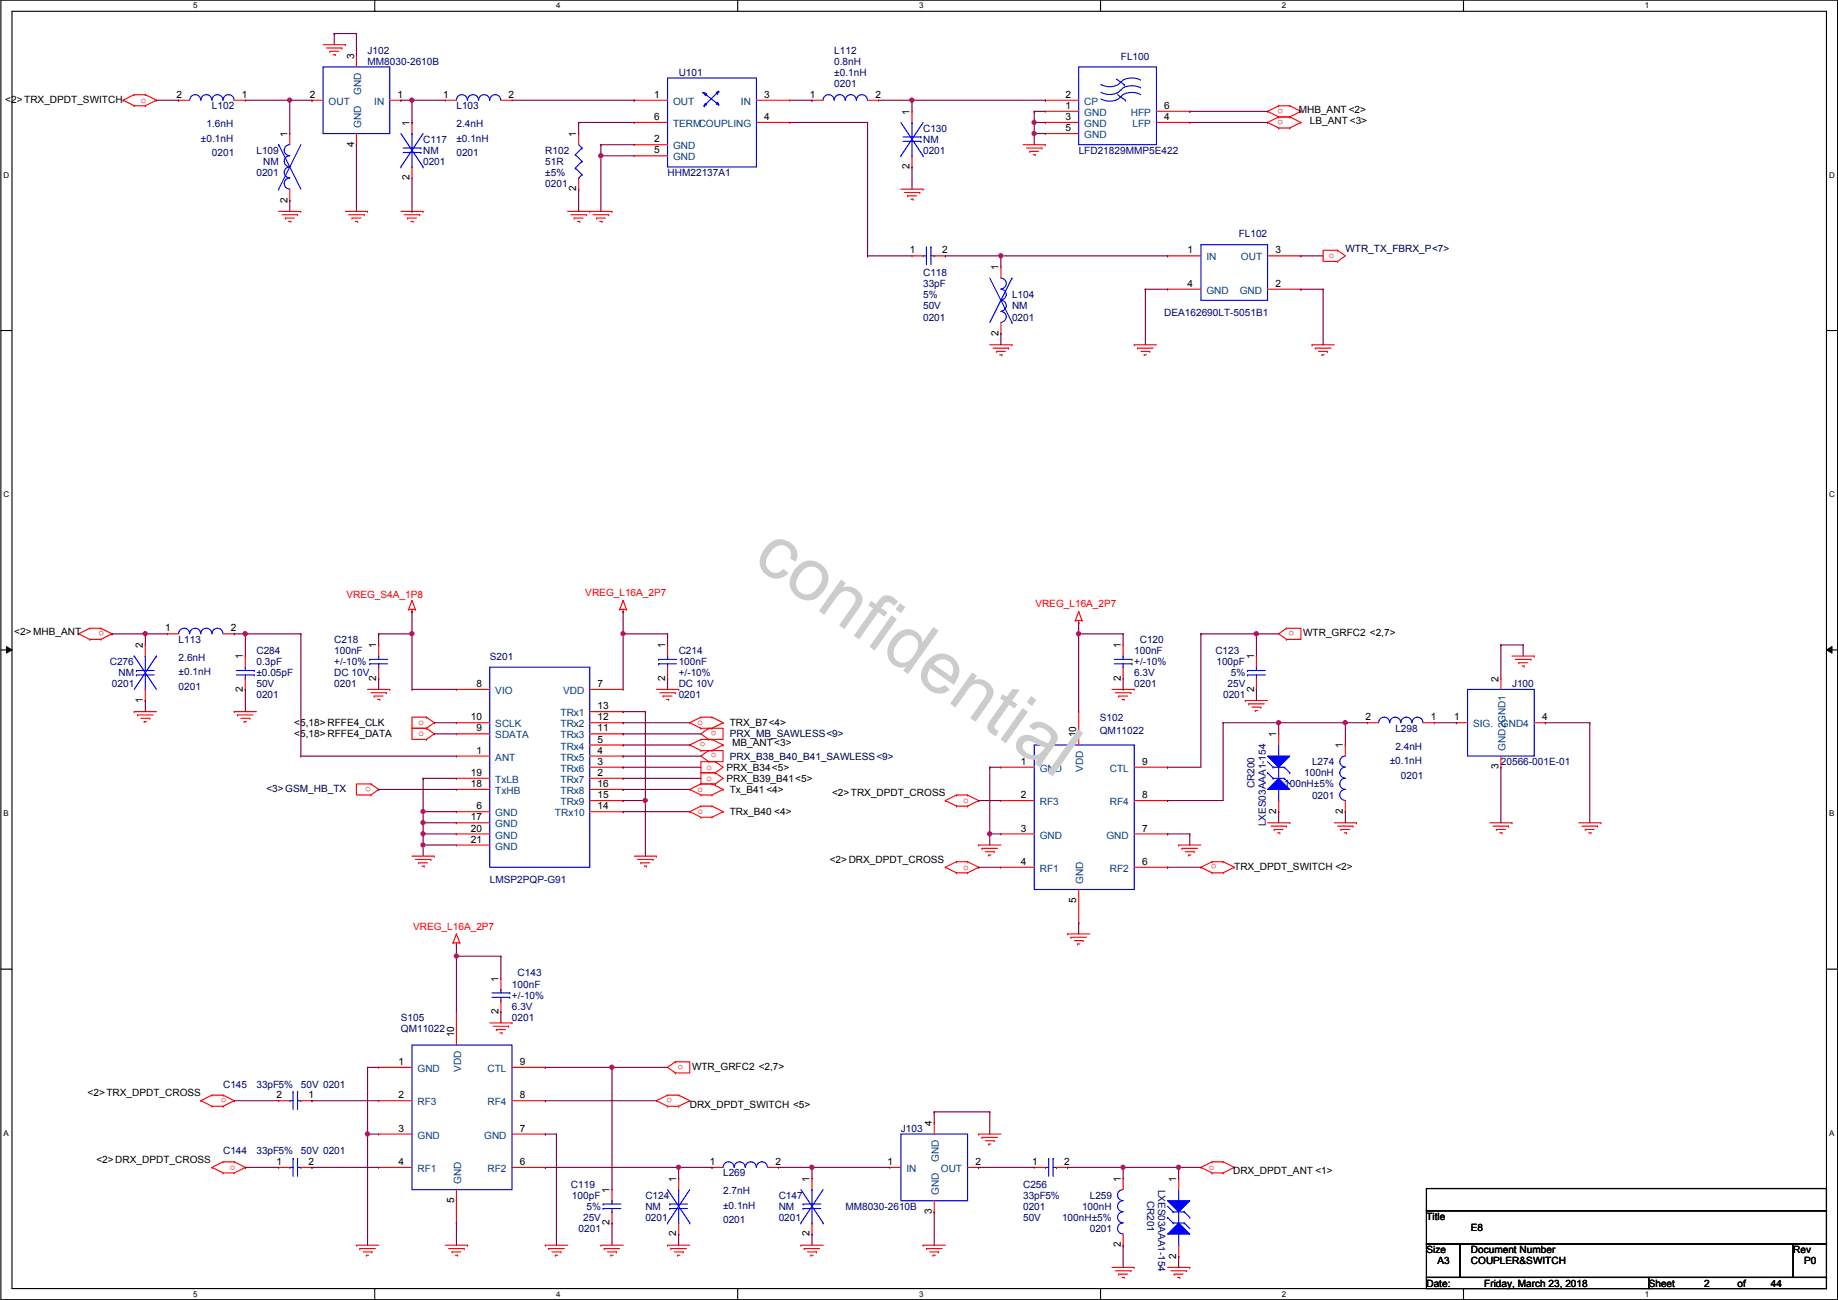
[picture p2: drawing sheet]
<svg xmlns="http://www.w3.org/2000/svg" width="420mm" height="297mm" viewBox="0 0 420 297" stroke-linecap="round" stroke-linejoin="round" font-family="sans-serif">
<defs><g id="words">
<text font-size="16.9" fill="#ccc" x="171.7" y="128.6" transform="rotate(35 171.7 128.6)">confidential</text>
<g font-size="2.3">
<text x="80.9" y="13.5" transform="rotate(-90 80.9 13.5)">3</text>
<text x="1.2" y="23.5">&lt;2&gt;TRX_DPDT_SWITCH</text>
<text x="40.3" y="22.4">2</text>
<text x="55.3" y="22.4">1</text>
<text x="70.8" y="22.4">2</text>
<text x="90.9" y="22.4">1</text>
<text x="101.3" y="22.4">1</text>
<text x="116.3" y="22.4">2</text>
<text x="149.6" y="22.4">1</text>
<text x="174.7" y="22.4">3</text>
<text x="185.1" y="22.4">1</text>
<text x="200.1" y="22.4">2</text>
<text x="243.5" y="22.4">2</text>
<text x="93.6" y="28.7" transform="rotate(-90 93.6 28.7)">1</text>
<text x="149.6" y="27.4">6</text>
<text x="174.7" y="27.4">4</text>
<text x="207.9" y="26.2" transform="rotate(-90 207.9 26.2)">1</text>
<text x="243.5" y="24.9">1</text>
<text x="243.5" y="30">5</text>
<text x="243.5" y="27.4">3</text>
<text x="266.1" y="24.9">6</text>
<text x="266.1" y="27.4">4</text>
<text x="296.9" y="25.7">MHB_ANT &lt;2&gt;</text>
<text x="299.4" y="28.3">LB_ANT &lt;3&gt;</text>
<text x="65.7" y="31.3" transform="rotate(-90 65.7 31.3)">1</text>
<text x="80.9" y="33.6" transform="rotate(-90 80.9 33.6)">4</text>
<text x="131.7" y="31.3" transform="rotate(-90 131.7 31.3)">1</text>
<text x="149.6" y="35.1">5</text>
<text x="149.6" y="32.5">2</text>
<text x="93.6" y="41.2" transform="rotate(-90 93.6 41.2)">2</text>
<text x="207.9" y="38.7" transform="rotate(-90 207.9 38.7)">2</text>
<text x="65.7" y="46.3" transform="rotate(-90 65.7 46.3)">2</text>
<text x="131.7" y="43.7" transform="rotate(-90 131.7 43.7)">2</text>
<text x="208" y="57.9">1</text>
<text x="215.3" y="57.9">2</text>
<text x="271.5" y="57.9">1</text>
<text x="291.5" y="57.9">3</text>
<text x="228.2" y="61.8" transform="rotate(-90 228.2 61.8)">1</text>
<text x="271.5" y="65.5">4</text>
<text x="291.5" y="65.5">2</text>
<text x="228.2" y="76.8" transform="rotate(-90 228.2 76.8)">2</text>
<text x="3.2" y="145.1">&lt;2&gt;MHB_ANT</text>
<text x="32.7" y="148.1" transform="rotate(-90 32.7 148.1)">2</text>
<text x="37.8" y="144.3">1</text>
<text x="52.8" y="144.3">2</text>
<text x="86" y="148.1" transform="rotate(-90 86 148.1)">1</text>
<text x="152" y="148.1" transform="rotate(-90 152 148.1)">1</text>
<text x="256.2" y="148.1" transform="rotate(-90 256.2 148.1)">1</text>
<text x="297.9" y="145.4">WTR_GRFC2 &lt;2,7&gt;</text>
<text x="55.5" y="150.7" transform="rotate(-90 55.5 150.7)">1</text>
<text x="86" y="155.5" transform="rotate(-90 86 155.5)">2</text>
<text x="152" y="155.5" transform="rotate(-90 152 155.5)">2</text>
<text x="256.2" y="155.5" transform="rotate(-90 256.2 155.5)">2</text>
<text x="286.7" y="150.7" transform="rotate(-90 286.7 150.7)">1</text>
<text x="342.5" y="155.7" transform="rotate(-90 342.5 155.7)">2</text>
<text x="32.7" y="160.6" transform="rotate(-90 32.7 160.6)">1</text>
<text x="55.5" y="158" transform="rotate(-90 55.5 158)">2</text>
<text x="108.9" y="157">8</text>
<text x="136.6" y="157">7</text>
<text x="286.7" y="158" transform="rotate(-90 286.7 158)">2</text>
<text x="67.3" y="165.9">&lt;5,18&gt; RFFE4_CLK</text>
<text x="107.6" y="164.6">10</text>
<text x="108.9" y="167.1">9</text>
<text x="136.6" y="162.1">13</text>
<text x="136.6" y="164.6">12</text>
<text x="136.6" y="167.1">11</text>
<text x="166.8" y="165.9">TRX_B7&lt;4&gt;</text>
<text x="312.1" y="164.6">2</text>
<text x="327.1" y="164.6">1</text>
<text x="332.4" y="164.6">1</text>
<text x="352.5" y="164.6">4</text>
<text x="67.3" y="168.5">&lt;5,18&gt; RFFE4_DATA</text>
<text x="108.9" y="172.2">1</text>
<text x="136.6" y="169.7">5</text>
<text x="136.6" y="172.2">4</text>
<text x="167.3" y="170.5">MB_ANT&lt;3&gt;</text>
<text x="246" y="168.4" transform="rotate(-90 246 168.4)">10</text>
<text x="291.7" y="168.4" transform="rotate(-90 291.7 168.4)">1</text>
<text x="307" y="171" transform="rotate(-90 307 171)">1</text>
<text x="107.6" y="179.8">18</text>
<text x="107.6" y="177.3">19</text>
<text x="136.6" y="174.8">3</text>
<text x="136.6" y="177.3">2</text>
<text x="136.6" y="179.8">16</text>
<text x="166.1" y="176.1">PRX_B34&lt;5&gt;</text>
<text x="166.1" y="178.6">PRX_B39_B41&lt;5&gt;</text>
<text x="233.4" y="174.8">1</text>
<text x="261.1" y="174.8">9</text>
<text x="342.5" y="175.8" transform="rotate(-90 342.5 175.8)">3</text>
<text x="108.9" y="184.9">6</text>
<text x="136.6" y="184.9">14</text>
<text x="136.6" y="182.4">15</text>
<text x="166.8" y="181.2">Tx_B41 &lt;4&gt;</text>
<text x="190.2" y="181.9">&lt;2&gt;TRX_DPDT_CROSS</text>
<text x="233.4" y="182.4">2</text>
<text x="261.1" y="182.4">8</text>
<text x="291.7" y="186" transform="rotate(-90 291.7 186)">2</text>
<text x="307" y="186" transform="rotate(-90 307 186)">2</text>
<text x="107.6" y="187.5">17</text>
<text x="107.6" y="190">20</text>
<text x="166.8" y="186.3">TRx_B40 &lt;4&gt;</text>
<text x="233.4" y="190">3</text>
<text x="261.1" y="190">7</text>
<text x="107.6" y="192.5">21</text>
<text x="189.7" y="197.2">&lt;2&gt;DRX_DPDT_CROSS</text>
<text x="233.4" y="197.6">4</text>
<text x="261.1" y="197.6">6</text>
<text x="282.1" y="198.7">TRX_DPDT_SWITCH &lt;2&gt;</text>
<text x="246" y="206.3" transform="rotate(-90 246 206.3)">5</text>
<text x="113.9" y="224.3" transform="rotate(-90 113.9 224.3)">1</text>
<text x="113.9" y="231.7" transform="rotate(-90 113.9 231.7)">2</text>
<text x="103.8" y="237" transform="rotate(-90 103.8 237)">10</text>
<text x="91.1" y="243.3">1</text>
<text x="118.8" y="243.3">9</text>
<text x="158.2" y="244.4">WTR_GRFC2 &lt;2,7&gt;</text>
<text x="20" y="250.5">&lt;2&gt;TRX_DPDT_CROSS</text>
<text x="63.2" y="251">2</text>
<text x="70.6" y="251">1</text>
<text x="91.1" y="251">2</text>
<text x="118.8" y="251">8</text>
<text x="157.7" y="253.1">DRX_DPDT_SWITCH &lt;5&gt;</text>
<text x="213" y="257.3" transform="rotate(-90 213 257.3)">4</text>
<text x="91.1" y="258.6">3</text>
<text x="118.8" y="258.6">7</text>
<text x="22" y="265.8">&lt;2&gt;DRX_DPDT_CROSS</text>
<text x="63.2" y="266.2">1</text>
<text x="70.6" y="266.2">2</text>
<text x="91.1" y="266.2">4</text>
<text x="118.8" y="266.2">6</text>
<text x="162.3" y="266.2">1</text>
<text x="177.2" y="266.2">2</text>
<text x="202.9" y="266.2">1</text>
<text x="223" y="266.2">2</text>
<text x="235.9" y="266.2">1</text>
<text x="243.3" y="266.2">2</text>
<text x="281.9" y="268.3">DRX_DPDT_ANT &lt;1&gt;</text>
<text x="103.8" y="274.9" transform="rotate(-90 103.8 274.9)">5</text>
<text x="139.3" y="272.6" transform="rotate(-90 139.3 272.6)">1</text>
<text x="154.6" y="270" transform="rotate(-90 154.6 270)">1</text>
<text x="185.1" y="270" transform="rotate(-90 185.1 270)">1</text>
<text x="256.2" y="270" transform="rotate(-90 256.2 270)">1</text>
<text x="268.9" y="270" transform="rotate(-90 268.9 270)">1</text>
<text x="139.3" y="280" transform="rotate(-90 139.3 280)">2</text>
<text x="213" y="277.4" transform="rotate(-90 213 277.4)">3</text>
<text x="326.1" y="278.7">Title</text>
<text x="336.2" y="281.3">E8</text>
<text x="154.6" y="282.5" transform="rotate(-90 154.6 282.5)">2</text>
<text x="185.1" y="282.5" transform="rotate(-90 185.1 282.5)">2</text>
<text x="256.2" y="285" transform="rotate(-90 256.2 285)">2</text>
<text x="268.9" y="287.6" transform="rotate(-90 268.9 287.6)">2</text>
<text x="326.1" y="286.3">Size</text>
<text x="336.2" y="286.3">Document Number</text>
<text x="409.9" y="286.3">Rev</text>
<text x="326.1" y="294">Date:</text>
<text x="328.6" y="288.9">A3</text>
<text x="336.2" y="288.9">COUPLER&amp;SWITCH</text>
<text x="339.3" y="294">Friday, March 23, 2018</text>
<text x="376.9" y="294">Sheet</text>
<text x="389.6" y="294">2</text>
<text x="397.2" y="294">of</text>
<text x="404.8" y="294">44</text>
<text x="412.4" y="288.9">P0</text>
</g>
<g font-size="2.3" fill="#000080">
<text x="84" y="12.3">J102</text>
<text x="84" y="14.8">MM8030-2610B</text>
<text x="155.1" y="17.4">U101</text>
<text x="190.7" y="12.3">L112</text>
<text x="190.7" y="14.8">0.8nH</text>
<text x="190.7" y="17.4">±0.1nH</text>
<text x="256.2" y="13.8">FL100</text>
<text x="190.7" y="19.9">0201</text>
<text x="47.2" y="29">1.6nH</text>
<text x="48.5" y="25">L102</text>
<text x="104.3" y="25">L103</text>
<text x="104.3" y="29">2.4nH</text>
<text x="45.9" y="32.3">±0.1nH</text>
<text x="48.5" y="35.6">0201</text>
<text x="58.6" y="35.1">L109</text>
<text x="96.7" y="32.6">C117</text>
<text x="96.7" y="35.1">NM</text>
<text x="104.3" y="32.3">±0.1nH</text>
<text x="104.3" y="35.6">0201</text>
<text x="124.7" y="35.1">R102</text>
<text x="211" y="30.1">C130</text>
<text x="211" y="32.6">NM</text>
<text x="211" y="35.1">0201</text>
<text x="246.6" y="35.1">LFD21829MMP5E422</text>
<text x="58.6" y="40.2">0201</text>
<text x="60.1" y="37.7">NM</text>
<text x="96.7" y="37.7">0201</text>
<text x="124.7" y="37.7">51R</text>
<text x="124.7" y="40.2">±5%</text>
<text x="152.6" y="40.2">HHM22137A1</text>
<text x="124.7" y="42.8">0201</text>
<text x="283.2" y="54.2">FL102</text>
<text x="211" y="63.1">C118</text>
<text x="211" y="65.6">33pF</text>
<text x="211" y="70.7">50V</text>
<text x="211" y="68.2">5%</text>
<text x="231.3" y="68.2">L104</text>
<text x="231.3" y="70.7">NM</text>
<text x="211" y="73.2">0201</text>
<text x="231.3" y="73.2">0201</text>
<text x="266.1" y="72.2">DEA162690LT-5051B1</text>
<text x="40.8" y="146.9">L113</text>
<text x="58.6" y="149.4">C284</text>
<text x="76.4" y="146.9">C218</text>
<text x="76.4" y="149.4">100nF</text>
<text x="155.1" y="149.4">C214</text>
<text x="259.3" y="149.4">100nF</text>
<text x="260.6" y="146.9">C120</text>
<text x="277.8" y="149.4">C123</text>
<text x="25.1" y="152">C276</text>
<text x="27.1" y="154.5">NM</text>
<text x="40.8" y="151">2.6nH</text>
<text x="40.8" y="154.3">±0.1nH</text>
<text x="58.6" y="152">0.3pF</text>
<text x="58.6" y="154.5">±0.05pF</text>
<text x="76.4" y="154.5">DC 10V</text>
<text x="76.4" y="152">+/-10%</text>
<text x="112" y="150.7">S201</text>
<text x="155.1" y="152">100nF</text>
<text x="155.1" y="154.5">+/-10%</text>
<text x="259.3" y="154.5">6.3V</text>
<text x="259.3" y="152">+/-10%</text>
<text x="278.1" y="152">100pF</text>
<text x="281.4" y="154.5">5%</text>
<text x="25.6" y="157.1">0201</text>
<text x="40.8" y="157.6">0201</text>
<text x="58.6" y="159.6">0201</text>
<text x="58.6" y="157.1">50V</text>
<text x="76.4" y="157.1">0201</text>
<text x="155.1" y="159.6">0201</text>
<text x="155.1" y="157.1">DC 10V</text>
<text x="259.3" y="157.1">0201</text>
<text x="279.6" y="159.6">0201</text>
<text x="280.6" y="157.1">25V</text>
<text x="345.6" y="157.1">J100</text>
<text x="251.4" y="164.7">S102</text>
<text x="251.4" y="167.7">QM11022</text>
<text x="319" y="167.2">L298</text>
<text x="319" y="171.3">2.4nH</text>
<text x="293.6" y="179.9">100nH±5%</text>
<text x="298.1" y="177.4">100nH</text>
<text x="299.9" y="174.8">L274</text>
<text x="317.7" y="174.6">±0.1nH</text>
<text x="320.2" y="177.9">0201</text>
<text x="343.1" y="174.8">20566-001E-01</text>
<text x="286.8" y="180.1" transform="rotate(-90 286.8 180.1)">CR200</text>
<text x="299.9" y="182.5">0201</text>
<text x="289.3" y="188.8" transform="rotate(-90 289.3 188.8)">LXES03AAA1-154</text>
<text x="112" y="201.8">LMSP2PQP-G91</text>
<text x="117" y="225.6">100nF</text>
<text x="118.3" y="223.1">C143</text>
<text x="91.6" y="233.3">S105</text>
<text x="117" y="233.3">0201</text>
<text x="117" y="230.7">6.3V</text>
<text x="117" y="228.2">+/-10%</text>
<text x="91.6" y="235.8">QM11022</text>
<text x="51" y="248.5">C145</text>
<text x="58.6" y="248.5">33pF5%</text>
<text x="68.8" y="248.5">50V 0201</text>
<text x="51" y="263.7">C144</text>
<text x="58.6" y="263.7">33pF5%</text>
<text x="68.8" y="263.7">50V 0201</text>
<text x="205.9" y="258.7">J103</text>
<text x="165.3" y="268.8">L269</text>
<text x="130.5" y="271.4">C119</text>
<text x="130.8" y="273.9">100pF</text>
<text x="147.5" y="273.9">C124</text>
<text x="165.3" y="272.9">2.7nH</text>
<text x="178" y="273.9">C147</text>
<text x="233.9" y="271.4">C256</text>
<text x="233.9" y="273.9">33pF5%</text>
<text x="249.1" y="273.9">L259</text>
<text x="262.2" y="274.4" transform="rotate(90 262.2 274.4)">CR201</text>
<text x="264.8" y="271.8" transform="rotate(90 264.8 271.8)">LXES03AAA1-154</text>
<text x="132.3" y="281.5">0201</text>
<text x="133.3" y="279">25V</text>
<text x="134.1" y="276.4">5%</text>
<text x="147.5" y="276.4">NM</text>
<text x="147.5" y="279">0201</text>
<text x="165.3" y="276.2">±0.1nH</text>
<text x="165.3" y="279.5">0201</text>
<text x="178" y="276.4">NM</text>
<text x="178" y="279">0201</text>
<text x="193.2" y="276.4">MM8030-2610B</text>
<text x="233.9" y="276.4">0201</text>
<text x="233.9" y="279">50V</text>
<text x="242.8" y="279">100nH±5%</text>
<text x="247.3" y="276.4">100nH</text>
<text x="249.1" y="281.5">0201</text>
</g>
<g font-size="2.3" fill="#f00">
<text x="32.2" y="23.5">o</text>
<text x="293.3" y="24.8" transform="rotate(180 293.3 24.8)">o</text>
<text x="293.3" y="27.3" transform="rotate(180 293.3 27.3)">o</text>
<text x="303.7" y="59.1">o</text>
<text x="79.2" y="136.7">VREG_S4A_1P8</text>
<text x="133.8" y="136.2">VREG_L16A_2P7</text>
<text x="236.7" y="138.8">VREG_L16A_2P7</text>
<text x="23.8" y="144.2" transform="rotate(180 23.8 144.2)">o</text>
<text x="295.9" y="144.2" transform="rotate(180 295.9 144.2)">o</text>
<text x="95.7" y="165.7">o</text>
<text x="159.5" y="165.7">o</text>
<text x="163.8" y="167" transform="rotate(180 163.8 167)">o</text>
<text x="95.7" y="168.3">o</text>
<text x="161.2" y="169.6" transform="rotate(180 161.2 169.6)">o</text>
<text x="163.8" y="172.1" transform="rotate(180 163.8 172.1)">o</text>
<text x="84.8" y="179.7" transform="rotate(180 84.8 179.7)">o</text>
<text x="161.5" y="175.9">o</text>
<text x="161.5" y="178.4">o</text>
<text x="159.5" y="181">o</text>
<text x="220.2" y="183.5">o</text>
<text x="159.5" y="186.1">o</text>
<text x="278.1" y="197.5" transform="rotate(180 278.1 197.5)">o</text>
<text x="220.2" y="198.8">o</text>
<text x="94.4" y="212.4">VREG_L16A_2P7</text>
<text x="156.2" y="243.2" transform="rotate(180 156.2 243.2)">o</text>
<text x="51.8" y="250.9" transform="rotate(180 51.8 250.9)">o</text>
<text x="153.6" y="250.9" transform="rotate(180 153.6 250.9)">o</text>
<text x="52.5" y="267.3">o</text>
<text x="276.3" y="267.3">o</text>
</g>
<g font-size="2.3" fill="#004080">
<text x="75.1" y="24">OUT</text>
<text x="82.5" y="21.6" transform="rotate(-90 82.5 21.6)">GND</text>
<text x="85.5" y="24">IN</text>
<text x="153.9" y="24">OUT</text>
<text x="169.4" y="24">IN</text>
<text x="247.9" y="24">CP</text>
<text x="82.5" y="29.3" transform="rotate(-90 82.5 29.3)">GND</text>
<text x="153.9" y="29">TERMCOUPLING</text>
<text x="247.9" y="26.5">GND</text>
<text x="247.9" y="29">GND</text>
<text x="258.5" y="26.5">HFP</text>
<text x="258.9" y="29">LFP</text>
<text x="153.9" y="34.1">GND</text>
<text x="247.9" y="31.6">GND</text>
<text x="153.9" y="36.7">GND</text>
<text x="275.8" y="59.5">IN</text>
<text x="283.7" y="59.5">OUT</text>
<text x="275.8" y="67.1">GND</text>
<text x="283.4" y="67.1">GND</text>
<text x="113.2" y="158.6">VIO</text>
<text x="128.7" y="158.6">VDD</text>
<text x="113.2" y="166.2">SCLK</text>
<text x="128.1" y="163.7">TRx1</text>
<text x="128.1" y="166.2">TRx2</text>
<text x="336.8" y="166.2">SIG.</text>
<text x="343.1" y="166.2">GND4</text>
<text x="113.2" y="173.8">ANT</text>
<text x="113.2" y="168.7">SDATA</text>
<text x="128.1" y="168.7">TRx3</text>
<text x="128.1" y="171.3">TRx4</text>
<text x="128.1" y="173.8">TRx5</text>
<text x="344.2" y="171.5" transform="rotate(-90 344.2 171.5)">GND2GND1</text>
<text x="113.2" y="178.9">TxLB</text>
<text x="128.1" y="176.4">TRx6</text>
<text x="128.1" y="178.9">TRx7</text>
<text x="237.7" y="176.4">GND</text>
<text x="247.6" y="176.3" transform="rotate(-90 247.6 176.3)">VDD</text>
<text x="253.7" y="176.4">CTL</text>
<text x="113.2" y="181.4">TxHB</text>
<text x="128.1" y="184">TRx9</text>
<text x="128.1" y="181.4">TRx8</text>
<text x="237.7" y="184">RF3</text>
<text x="253.7" y="184">RF4</text>
<text x="113.2" y="186.5">GND</text>
<text x="113.2" y="189.1">GND</text>
<text x="113.2" y="191.6">GND</text>
<text x="126.9" y="186.5">TRx10</text>
<text x="237.7" y="191.6">GND</text>
<text x="252.9" y="191.6">GND</text>
<text x="113.2" y="194.1">GND</text>
<text x="237.7" y="199.2">RF1</text>
<text x="247.6" y="202" transform="rotate(-90 247.6 202)">GND</text>
<text x="253.7" y="199.2">RF2</text>
<text x="95.5" y="244.9">GND</text>
<text x="105.4" y="244.9" transform="rotate(-90 105.4 244.9)">VDD</text>
<text x="111.5" y="244.9">CTL</text>
<text x="95.5" y="252.6">RF3</text>
<text x="111.5" y="252.6">RF4</text>
<text x="95.5" y="260.2">GND</text>
<text x="110.7" y="260.2">GND</text>
<text x="95.5" y="267.8">RF1</text>
<text x="111.5" y="267.8">RF2</text>
<text x="207.2" y="267.8">IN</text>
<text x="214.6" y="265.5" transform="rotate(-90 214.6 265.5)">GND</text>
<text x="215.1" y="267.8">OUT</text>
<text x="105.4" y="270.6" transform="rotate(-90 105.4 270.6)">GND</text>
<text x="214.6" y="273.1" transform="rotate(-90 214.6 273.1)">GND</text>
</g>
<g font-size="2.3" fill="#000040">
<text x="307.5" y="57.5">WTR_TX_FBRX_P&lt;7&gt;</text>
<text x="166.8" y="168.5">PRX_MB_SAWLESS&lt;9&gt;</text>
<text x="166.8" y="173.6">PRX_B38_B40_B41_SAWLESS&lt;9&gt;</text>
<text x="60.9" y="180.9">&lt;3&gt;GSM_HB_TX</text>
</g>
<g font-size="1.8">
<text x="44.2" y="1.9">5</text>
<text x="127.1" y="1.9">4</text>
<text x="210.1" y="1.9">3</text>
<text x="293" y="1.9">2</text>
<text x="376" y="1.9">1</text>
<text x=".8" y="40.6">D</text>
<text x="418.2" y="40.6">D</text>
<text x=".8" y="113.6">C</text>
<text x="418.2" y="113.6">C</text>
<text x=".8" y="186.6">B</text>
<text x="418.2" y="186.6">B</text>
<text x=".8" y="259.5">A</text>
<text x="418.2" y="259.5">A</text>
<text x="44.2" y="296.3">5</text>
<text x="127.1" y="296.3">4</text>
<text x="210.1" y="296.3">3</text>
<text x="293" y="296.3">2</text>
<text x="376" y="296.3">1</text>
</g>
</g></defs>
<path d="M.2 0h419.9v297h-419.9zM2.7 2.6h414.8v291.8h-414.8z" fill="none" stroke="#000" stroke-width=".25"/>
<g fill="#fff">
<path d="M44.2 .3h1v2h-1z"/>
<path d="M44.2 294.7h1v2h-1z"/>
</g>
<path d="M85.7 0v2.6M85.7 294.4v2.6" fill="none" stroke="#000" stroke-width=".25"/>
<g fill="#fff">
<path d="M127.1 .3h1v2h-1z"/>
<path d="M127.1 294.7h1v2h-1z"/>
</g>
<path d="M168.6 0v2.6M168.6 294.4v2.6" fill="none" stroke="#000" stroke-width=".25"/>
<g fill="#fff">
<path d="M210.1 .3h1v2h-1z"/>
<path d="M210.1 294.7h1v2h-1z"/>
</g>
<path d="M251.6 0v2.6M251.6 294.4v2.6" fill="none" stroke="#000" stroke-width=".25"/>
<g fill="#fff">
<path d="M293 .3h1v2h-1z"/>
<path d="M293 294.7h1v2h-1z"/>
</g>
<path d="M334.5 0v2.6M334.5 294.4v2.6" fill="none" stroke="#000" stroke-width=".25"/>
<g fill="#fff">
<path d="M376 .3h1v2h-1z"/>
<path d="M376 294.7h1v2h-1z"/>
<path d="M.8 39h1.3v2h-1.3z"/>
<path d="M418.2 39h1.2v2h-1.2z"/>
<path d="M.8 112h1.3v2h-1.3z"/>
<path d="M418.2 112h1.2v2h-1.2z"/>
</g>
<path d="M.2 75.5h2.5M417.5 75.5h2.6" fill="none" stroke="#000" stroke-width=".25"/>
<g fill="#fff">
<path d="M.8 185h1.2v1.9h-1.2z"/>
<path d="M418.2 185h1.1v1.9h-1.1z"/>
</g>
<path d="M.2 148.5h2.5M417.5 148.5h2.6" fill="none" stroke="#000" stroke-width=".25"/>
<path d="M1.5 147.7l1.2 .8-1.2 .7zM417.5 148.5l1.3-.8v1.5z" fill="#000"/>
<path d="M1.5 147.7l1.2 .8-1.2 .7zM417.5 148.5l1.3-.8v1.5z" fill="none" stroke="#000" stroke-width=".23"/>
<g fill="#fff">
<path d="M.8 257.9h1.2v2h-1.2z"/>
<path d="M418.2 257.9h1.1v2h-1.1z"/>
</g>
<path d="M.2 221.4h2.5M417.5 221.4h2.6M326.1 271.6h91.4v5h-91.4zM326.1 276.6h91.4v7.7h-91.4zM326.1 284.3h7.6v7.6h-7.6zM326.1 291.9h50.8v2.5h-50.8zM333.7 284.3h76.2v7.6h-76.2zM376.9 291.9h40.6v2.5h-40.6zM409.9 284.3h7.6v7.6h-7.6z" fill="none" stroke="#000" stroke-width=".25"/>
<g fill="none" stroke="#f00" stroke-width=".25">
<path d="M73.9 10.2h5M74.6 11h3.6M75.4 11.7h.1M75.4 11.7h2M76.1 12.5h.6M76.7 12.5h.1M78.2 11h.1M78.9 10.2h.1M28.1 22.9h.1M28.1 22.9l2.6 1.3M30.7 21.6h.1M30.7 24.2h.1"/>
<path d="M30.7 21.6h2.5M30.7 21.6l-2.6 1.3M30.7 24.2h2.5M33.2 21.6h.1M33.2 24.2h.1M33.2 21.6l2.6 1.3M35.8 22.9h.1M35.8 22.9l-2.6 1.3M40.8 22.9h.1M40.8 22.9h2.6M53.5 22.9h2.6M56.1 22.9h.1"/>
<path d="M94.2 28h.1M94.2 28v2.5M94.2 38.1v2.6M101.8 22.9h.1M101.8 22.9h2.5M114.5 22.9h2.5M117 22.9h.1M132.3 30.5h.1M132.3 30.5v2.6M233.9 33.1h5.1M234.6 33.8h3.6M235.4 34.6h.1"/>
<path d="M235.4 34.6h2M236.2 35.3h.5M236.7 35.3h.1M238.2 33.8h.1M239 33.1h.1M239 22.9h.1M239 25.4h.1M239 30.5h.1M239 28h.1M239 22.9h7.6M239 25.4h7.6M239 28h7.6"/>
<path d="M239 30.5h7.6M264.4 25.4h7.6M264.4 28h7.6M272 25.4h.1M272 28h.1M289.8 25.4h.1M289.8 28h.1M289.8 25.4l2.5 1.3M289.8 28l2.5 1.3M292.3 26.7h.1M292.3 24.2h.1M292.3 29.3h.1"/>
<path d="M292.3 24.2h2.5M292.3 26.7h2.5M292.3 24.2l-2.5 1.2M292.3 29.3h2.5M292.3 26.7l-2.5 1.3M294.8 26.7h.1M294.8 24.2h.1M294.8 29.3h.1M294.8 24.2l2.6 1.2M294.8 26.7l2.6 1.3M297.4 25.4h.1M297.4 28h.1"/>
<path d="M297.4 25.4l-2.6 1.3M297.4 28l-2.6 1.3M63.7 48.3h5.1M64.5 49.1h3.5M65.2 49.8h.1M65.2 49.8h2.1M66 50.6h.5M66.5 50.6h.1M68 49.1h.1M68.8 48.3h.1M78.9 48.3h5.1M79.7 49.1h3.6"/>
<path d="M80.5 49.8h.1M80.5 49.8h2M81.2 50.6h.5M81.7 50.6h.1M83.3 49.1h.1M84 48.3h.1M91.6 48.3h5.1M92.4 49.1h3.6M93.2 49.8h.1M93.2 49.8h2M93.9 50.6h.5M94.2 40.7h.1"/>
<path d="M94.4 50.6h.1M96 49.1h.1M96.7 48.3h.1M129.7 48.3h10.2M130.5 49.1h3.6M131.3 49.8h.1M131.3 49.8h2M132 50.6h.5M132.3 43.2h.1M132.3 40.7v2.5M132.5 50.6h.1M134.1 49.1h.1"/>
<path d="M134.8 48.3h.1M135.6 49.1h3.5M136.3 49.8h.1M136.3 49.8h2.1M137.1 50.6h.5M137.6 50.6h.1M139.1 49.1h.1M139.9 48.3h.1M205.9 43.2h5.1M206.7 44h3.6M207.5 44.7h.1M207.5 44.7h2"/>
<path d="M208.2 45.5h.5M208.7 45.5h.1M210.3 44h.1M211 43.2h.1M305.8 57.2h.1M305.8 59.7h.1M305.8 57.2h-3.3v2.5h3.3M305.8 57.2l1.7 1.3-1.7 1.2M226.3 78.8h5M227 79.5h3.6M228.8 61h.1M228.8 76.2h.1"/>
<path d="M228.8 61v2.5M228.8 73.7v2.5M230.6 79.5h.1M231.3 78.8h.1M259.3 78.8h.1M259.3 78.8h5.1M260 79.5h.1M260 79.5h3.6M299.9 78.8h.1M299.9 78.8h5.1M300.7 79.5h.1M300.7 79.5h3.5"/>
<path d="M227.8 80.3h.1M227.8 80.3h2M228.5 81.1h.6M229.1 81.1h.1M260.8 80.3h2M261.6 81.1h.1M261.6 81.1h.5M262.8 80.3h.1M301.4 80.3h2.1M302.2 81.1h.1M302.2 81.1h.5M303.5 80.3h.1"/>
<path d="M93.4 139.2h.1M93.4 139.2h1.5M94.2 139.7h.1M94.2 137.2h.1M94.2 139.2v.5M94.2 137.2l.7 2M94.2 137.2l-.8 2M94.9 139.2h.1M141.7 139.2h.1M141.7 139.2h1.5M142.4 139.7h.1M142.4 137.2h.1"/>
<path d="M142.4 139.2v.5M142.4 137.2l-.7 2M142.4 137.2l.8 2M143.2 139.2h.1M246.6 139.7h.1M246.6 139.7l.7 2.1M246.6 139.7l-.8 2.1M18 144.8h.1M18 144.8l2.5 1.3M20.5 146.1h.1M20.5 143.6h.1M20.5 146.1h2.6"/>
<path d="M20.5 143.6l-2.5 1.2M20.5 143.6h2.6M23.1 146.1h.1M23.1 143.6h.1M23.1 143.6l2.5 1.2M25.6 144.8h.1M25.6 144.8l-2.5 1.3M56.1 149.9h.1M56.1 157.5h.1M56.1 149.9v2.5M56.1 155v2.5M84 157.5h5.1"/>
<path d="M84.8 158.3h3.5M85.5 159h.1M85.5 159h2.1M86.3 159.8h.5M86.8 159.8h.1M88.3 158.3h.1M89.1 157.5h.1M150.1 157.5h5M150.8 158.3h3.6M151.6 159h.1M151.6 159h2M152.3 159.8h.6"/>
<path d="M152.9 159.8h.1M154.4 158.3h.1M155.1 157.5h.1M245.8 141.8h.1M245.8 141.8h1.5M246.6 142.3h.1M246.6 141.8v.5M247.3 141.8h.1M254.2 157.5h5.1M255 158.3h3.5M255.7 159h.1M255.7 159h2.1"/>
<path d="M256.5 159.8h.5M257 159.8h.1M258.5 158.3h.1M259.3 157.5h.1M287.2 149.9h.1M287.2 157.5h.1M287.2 149.9v2.5M287.2 155v2.5M294.1 146.1h.1M294.1 143.6h.1M294.1 143.6h3.3v2.5h-3.3M294.1 143.6l-1.8 1.2 1.8 1.3"/>
<path d="M343.1 155h.1M343.1 155v2.5M345.6 149.9h5.1M346.4 150.7h3.6M347.2 151.4h.1M347.2 151.4h2M347.9 152.2h.5M348.4 152.2h.1M350 150.7h.1M350.7 149.9h.1M30.7 162.6h.1M30.7 162.6h5.1"/>
<path d="M31.4 163.4h.1M31.4 163.4h3.6M32.2 164.1h2M33 164.9h.1M33 164.9h.5M34.2 164.1h.1M53.5 162.6h.1M53.5 162.6h5.1M54.3 163.4h.1M54.3 163.4h3.6M55.1 164.1h2M55.8 164.9h.1"/>
<path d="M55.8 164.9h.5M57.1 164.1h.1M84.8 179.1h.1M84.8 179.1h-3.3v2.6h3.3M84.8 179.1l1.8 1.3-1.8 1.3M97.5 166.4h.1M97.5 169h.1M97.5 166.4h-3.3v2.6h3.3M97.5 163.9h.1M97.5 163.9h-3.3v2.5h3.3M97.5 166.4l1.8 1.3-1.8 1.3M97.5 163.9l1.8 1.2-1.8 1.3"/>
<path d="M157.7 170.2h.1M157.7 165.1h.1M157.7 165.1l2.5 1.3M157.7 170.2l2.5 1.3M160.2 171.5h.1M160.2 169h.1M160.2 163.9h.1M160.2 166.4h.1M160.2 179.1h.1M160.2 171.5h2.6M160.2 169h2.6M160.2 169l-2.5 1.2"/>
<path d="M160.2 163.9l-2.5 1.2M160.2 163.9h2.6M160.2 166.4h2.6M160.2 179.1l-2.5 1.3M160.2 179.1h2.6M162 169h.1M162 166.4h.1M162 166.4h3.3v2.6h-3.3M162 174h.1M162 171.5h.1M162 171.5h3.3v2.5h-3.3M162 166.4l-1.8 1.3 1.8 1.3"/>
<path d="M162 171.5l-1.8 1.3 1.8 1.2M162.8 171.5h.1M162.8 169h.1M162.8 163.9h.1M162.8 166.4h.1M162.8 179.1h.1M162.8 169l2.5 1.2M162.8 163.9l2.5 1.2M162.8 179.1l2.5 1.3M163.5 174h.1M163.5 176.6h.1M163.5 174h-3.3v2.6h3.3"/>
<path d="M163.5 179.1h.1M163.5 176.6h-3.3v2.5h3.3M163.5 174l1.8 1.3-1.8 1.3M163.5 176.6l1.8 1.2-1.8 1.3M165.3 170.2h.1M165.3 165.1h.1M165.3 170.2l-2.5 1.3M165.3 165.1l-2.5 1.3M228.8 175.3h.1M228.8 175.3h7.6M246.6 162.6h.1M246.6 162.6v7.6"/>
<path d="M259.3 175.3h7.6M266.9 175.3h.1M284.7 160.1h.1M284.7 160.1h5.1M285.4 160.8h.1M285.4 160.8h3.6M286.2 161.6h2M287 162.3h.1M287 162.3h.5M288.2 161.6h.1M307.5 170.2h.1M307.5 170.2v2.6"/>
<path d="M312.6 165.1h.1M312.6 165.1h2.6M325.3 165.1h2.6M327.9 165.1h.1M332.9 165.1h.1M332.9 165.1h2.6M343.1 175.3h.1M343.1 172.8v2.5M350.7 165.1h2.6M353.3 165.1h.1M84.8 181.7h.1M94.2 195.6h5.1"/>
<path d="M94.9 196.4h3.6M95.7 197.1h.1M95.7 197.1h2M96.5 197.9h.5M97 197.9h.1M98.5 196.4h.1M99.3 195.6h.1M145 195.6h5.1M145.7 196.4h3.6M146.5 197.1h.1M146.5 197.1h2M147.3 197.9h.5"/>
<path d="M147.8 197.9h.1M149.3 196.4h.1M150.1 195.6h.1M157.7 180.4h.1M157.7 185.5h.1M157.7 180.4l2.5 1.3M157.7 185.5l2.5 1.2M160.2 181.7h.1M160.2 184.2h.1M160.2 186.7h.1M160.2 181.7h2.6M160.2 184.2h2.6"/>
<path d="M160.2 184.2l-2.5 1.3M160.2 186.7h2.6M162.8 181.7h.1M162.8 184.2h.1M162.8 186.7h.1M162.8 184.2l2.5 1.3M165.3 180.4h.1M165.3 185.5h.1M165.3 180.4l-2.5 1.3M165.3 185.5l-2.5 1.2M216.1 198.2h.1M216.1 182.9h.1"/>
<path d="M216.1 198.2l2.5 1.2M216.1 182.9l2.5 1.3M218.6 196.9h.1M218.6 199.4h.1M218.6 181.7h.1M218.6 184.2h.1M218.6 196.9h2.6M218.6 196.9l-2.5 1.3M218.6 199.4h2.6M218.6 181.7h2.6M218.6 181.7l-2.5 1.2M218.6 184.2h2.6"/>
<path d="M221.2 196.9h.1M221.2 199.4h.1M221.2 181.7h.1M221.2 184.2h.1M221.2 196.9l2.5 1.3M221.2 181.7l2.5 1.2M223.7 193.1h.1M223.7 198.2h.1M223.7 182.9h.1M223.7 193.1h5.1M223.7 198.2l-2.5 1.2M223.7 182.9l-2.5 1.3"/>
<path d="M224.5 193.8h.1M224.5 193.8h3.5M225.2 194.6h2.1M226 195.4h.1M226 195.4h.5M227.3 194.6h.1M228.8 182.9h.1M228.8 190.5h.1M228.8 198.2h.1M228.8 182.9h7.6M228.8 190.5h7.6M228.8 198.2h7.6"/>
<path d="M259.3 182.9h7.6M259.3 190.5h7.6M259.3 198.2h7.6M266.9 198.2h.1M266.9 190.5h.1M266.9 182.9h.1M269.4 193.1h.1M269.4 193.1h5.1M270.2 193.8h.1M270.2 193.8h3.6M271 194.6h2M271.7 195.4h.1"/>
<path d="M271.7 195.4h.5M273 194.6h.1M274.5 198.2h.1M274.5 198.2l2.6 1.2M277.1 199.4h.1M277.1 196.9h.1M277.1 196.9h2.5M277.1 199.4h2.5M277.1 196.9l-2.6 1.3M279.6 199.4h.1M279.6 196.9h.1M279.6 196.9l2.5 1.3"/>
<path d="M282.1 198.2h.1M282.1 198.2l-2.5 1.2M289.8 188h5M290.5 188.8h3.6M291.3 189.5h.1M291.3 189.5h2M292 190.3h.6M292.6 190.3h.1M294.1 188.8h.1M294.8 188h.1M305 188h5.1M305.8 188.8h3.5"/>
<path d="M306.5 189.5h.1M306.5 189.5h2.1M307.3 190.3h.5M307.5 185.5h.1M307.5 182.9v2.6M307.8 190.3h.1M309.3 188.8h.1M310.1 188h.1M340.6 188h5M341.3 188.8h3.6M342.1 189.5h.1M342.1 189.5h2"/>
<path d="M342.8 190.3h.6M343.4 190.3h.1M344.9 188.8h.1M345.6 188h.1M360.9 188h5.1M361.6 188.8h3.6M362.4 189.5h.1M362.4 189.5h2M363.2 190.3h.5M363.7 190.3h.1M365.2 188.8h.1M366 188h.1"/>
<path d="M103.6 215.4h.1M103.6 215.4h1.5M104.3 215.9h.1M104.3 213.4h.1M104.3 215.4v.5M104.3 213.4l.8 2M104.3 213.4l-.7 2M105.1 215.4h.1M244 213.4h.1M244 213.4h5.1M244.8 214.2h.1M244.8 214.2h3.6"/>
<path d="M245.6 214.9h2M246.3 215.7h.1M246.3 215.7h.5M246.6 210.9h.1M246.6 203.2v7.7M247.6 214.9h.1M104.3 231.2h.1M104.3 231.2v7.6M112 233.7h5M112.7 234.5h3.6M113.5 235.2h.1M113.5 235.2h2"/>
<path d="M114.2 236h.6M114.5 223.6h.1M114.5 231.2h.1M114.5 223.6v2.5M114.5 228.6v2.6M114.8 236h.1M116.3 234.5h.1M117 233.7h.1M45.9 251.5h.1M45.9 251.5l2.6 1.3M48.5 252.8h.1M48.5 250.2h.1"/>
<path d="M48.5 252.8h2.5M48.5 250.2l-2.6 1.3M48.5 250.2h2.5M51 252.8h.1M51 250.2h.1M51 250.2l2.5 1.3M53.5 251.5h.1M53.5 251.5l-2.5 1.3M63.7 251.5h.1M63.7 251.5h2.5M68.8 251.5h2.5M71.3 251.5h.1"/>
<path d="M86.6 243.9h.1M86.6 251.5h.1M86.6 259.1h.1M86.6 259.1h7.6M86.6 243.9h7.6M86.6 251.5h7.6M117 259.1h7.7M117 243.9h7.7M117 251.5h7.7M124.7 259.1h.1M124.7 251.5h.1M124.7 243.9h.1"/>
<path d="M150.1 251.5h.1M150.1 251.5l2.5 1.3M152.6 252.8h.1M152.6 250.2h.1M152.6 252.8h2.5M152.6 250.2h2.5M152.6 250.2l-2.5 1.3M154.4 245.2h.1M154.4 242.6h.1M154.4 242.6h3.3v2.6h-3.3M154.4 242.6l-1.8 1.3 1.8 1.3M155.1 252.8h.1"/>
<path d="M155.1 250.2h.1M155.1 250.2l2.6 1.3M157.7 251.5h.1M157.7 251.5l-2.6 1.3M213.6 256.6h.1M213.6 256.6v2.5M223.7 259.1h.1M223.7 259.1h5.1M224.5 259.9h.1M224.5 259.9h3.5M48.5 266.7h.1M48.5 266.7l2.5 1.3"/>
<path d="M51 265.5h.1M51 268h.1M51 265.5h2.5M51 265.5l-2.5 1.2M51 268h2.5M53.5 265.5h.1M53.5 268h.1M53.5 265.5l2.6 1.2M56.1 266.7h.1M56.1 266.7l-2.6 1.3M63.7 266.7h.1M63.7 266.7h2.5"/>
<path d="M68.8 266.7h2.5M71.3 266.7h.1M86.6 266.7h.1M86.6 266.7h7.6M104.3 279.4h.1M104.3 271.8v7.6M117 266.7h7.7M124.7 266.7h.1M139.9 271.8h.1M139.9 279.4h.1M139.9 271.8v2.6M139.9 276.9v2.5"/>
<path d="M155.1 269.3h.1M155.1 269.3v2.5M155.1 279.4v2.6M162.8 266.7h.1M162.8 266.7h2.5M175.5 266.7h2.5M178 266.7h.1M185.6 269.3h.1M185.6 269.3v2.5M185.6 279.4v2.6M203.4 266.7h.1M203.4 266.7h2.5"/>
<path d="M213.6 276.9h.1M213.6 274.4v2.5M221.2 266.7h2.5M223.7 266.7h.1M225.2 260.6h2.1M226 261.4h.1M226 261.4h.5M227.3 260.6h.1M236.4 266.7h.1M236.4 266.7h2.6M241.5 266.7h2.5M244 266.7h.1"/>
<path d="M256.7 269.3h.1M256.7 269.3v2.5M274.5 266.7h.1M274.5 266.7l2.6 1.3M277.1 265.5h.1M277.1 268h.1M277.1 265.5h2.5M277.1 268h2.5M277.1 265.5l-2.6 1.2M279.6 265.5h.1M279.6 268h.1M279.6 265.5l2.5 1.2"/>
<path d="M282.1 266.7h.1M282.1 266.7l-2.5 1.3M81.5 284.5h.1M81.5 284.5h5.1M82.2 285.3h.1M82.2 285.3h3.6M83 286h2M83.8 286.8h.1M83.8 286.8h.5M85 286h.1M101.8 284.5h5.1M102.6 285.3h3.5"/>
<path d="M103.3 286h.1M103.3 286h2.1M104.1 286.8h.5M104.6 286.8h.1M106.1 285.3h.1M106.9 284.5h.1M124.7 284.5h.1M124.7 284.5h5M125.4 285.3h.1M125.4 285.3h3.6M126.2 286h2M126.9 286.8h.1"/>
<path d="M126.9 286.8h.6M128.2 286h.1M137.4 284.5h.1M137.4 284.5h5M138.1 285.3h.1M138.1 285.3h3.6M138.9 286h2M139.6 286.8h.1M139.6 286.8h.6M140.9 286h.1M152.6 284.5h.1M152.6 284.5h5.1"/>
<path d="M153.4 285.3h.1M153.4 285.3h3.5M154.1 286h2.1M154.9 286.8h.1M154.9 286.8h.5M155.1 282h.1M156.2 286h.1M183.1 284.5h.1M183.1 284.5h5.1M183.8 285.3h.1M183.8 285.3h3.6M184.6 286h2"/>
<path d="M185.4 286.8h.1M185.4 286.8h.5M185.6 282h.1M186.6 286h.1M211 284.5h.1M211 284.5h5.1M211.8 285.3h.1M211.8 285.3h3.5M212.5 286h2.1M213.3 286.8h.1M213.3 286.8h.5M214.6 286h.1"/>
<path d="M254.2 289.6h5.1M255 290.4h3.5M255.7 291.1h.1M255.7 291.1h2.1M256.5 291.9h.5M256.7 284.5h.1M256.7 282v2.5M257 291.9h.1M258.5 290.4h.1M259.3 289.6h.1M266.9 289.6h5.1M267.7 290.4h3.5"/>
<path d="M268.4 291.1h.1M268.4 291.1h2.1M269.2 291.9h.5M269.7 291.9h.1M271.2 290.4h.1M272 289.6h.1"/>
</g>
<g fill="none" stroke="#00f" stroke-width=".25">
<path d="M246.6 15.3h17.8v17.8h-17.8zM255.2 18.1l1.8 1.2M256.1 18.8a3.6 3.6 0 0 1-4.4 .5M257 19.3h.1M260.8 18.3a4.1 4.1 0 0 0-4.4 .3l-.1 .2M43.4 22.9a1.25 1.25 0 0 1 1.2-1.3 1.25 1.25 0 0 1 1.3 1.3M45.9 22.9a1.25 1.25 0 0 1 1.3-1.3 1.25 1.25 0 0 1 1.2 1.3M48.5 22.9a1.27 1.27 0 0 1 1.2-1.3 1.27 1.27 0 0 1 1.3 1.3 1.25 1.25 0 0 1 1.2-1.3 1.25 1.25 0 0 1 1.3 1.3M91.6 38.1h.1M91.6 30.5l5.1 7.6M92.1 33.8h4.1M92.1 34.8h4.1"/>
<path d="M94.2 30.5h.1M94.2 38.1h.1M94.2 30.5v3.3M94.2 34.8v3.3M96.2 33.8h.1M96.2 34.8h.1M96.7 38.1h.1M96.7 30.5l-5.1 7.6M104.3 22.9a1.25 1.25 0 0 1 1.3-1.3 1.25 1.25 0 0 1 1.2 1.3M106.9 22.9a1.25 1.25 0 0 1 1.2-1.3 1.25 1.25 0 0 1 1.3 1.3M109.4 22.9a1.25 1.25 0 0 1 1.3-1.3 1.25 1.25 0 0 1 1.2 1.3M112 22.9a1.25 1.25 0 0 1 1.2-1.3 1.25 1.25 0 0 1 1.3 1.3"/>
<path d="M131.5 35.3h.1M131.5 38.4h.1M131.5 35.3l1.5 1.6M131.5 38.4l1.5 1.5M132.3 33.1l.7 .7M133 33.8h.1M133 36.9h.1M133 39.9h.1M133 33.8l-1.5 1.5M133 36.9l-1.5 1.5M133 39.9l-.7 .8M255.5 21.6l1.7 1.3"/>
<path d="M256.1 22.1a3.6 3.6 0 0 1-4.4 .5M256.1 20.6a3.6 3.6 0 0 1-4.4 .5M257.2 22.9h.1M260.8 21.6a4.1 4.1 0 0 0-4.4 .3l-.1 .2M260.8 20.1a4.1 4.1 0 0 0-4.4 .2l-.1 .3M132.3 40.7h.1M226.3 63.5l5 10.2M228.8 63.5a1.25 1.25 0 0 1 1.2 1.3 1.25 1.25 0 0 1-1.2 1.2 1.27 1.27 0 0 1 1.2 1.3 1.27 1.27 0 0 1-1.2 1.3M228.8 68.6a1.25 1.25 0 0 1 1.2 1.3 1.25 1.25 0 0 1-1.2 1.2M228.8 71.2a1.25 1.25 0 0 1 1.2 1.2 1.25 1.25 0 0 1-1.2 1.3M231.3 63.5h.1M231.3 73.7h.1"/>
<path d="M231.3 63.5l-5 10.2M54 153.2h4.1M54 154.2h4.1M56.1 152.4h.1M56.1 155h.1M56.1 152.4v.8M56.1 154.2v.8M58.1 153.2h.1M58.1 154.2h.1M285.2 153.2h.1M285.2 154.2h.1M285.2 153.2h4.1"/>
<path d="M285.2 154.2h4.1M287.2 152.4h.1M287.2 155h.1M287.2 152.4v.8M287.2 154.2v.8M335.5 157.5h15.2v15.3h-15.2zM236.4 170.2h22.9v33h-22.9zM307.5 172.8a1.25 1.25 0 0 0-1.2 1.2 1.25 1.25 0 0 0 1.2 1.3 1.27 1.27 0 0 0-1.2 1.2 1.27 1.27 0 0 0 1.2 1.3M307.5 177.8a1.25 1.25 0 0 0-1.2 1.3 1.25 1.25 0 0 0 1.2 1.2 1.27 1.27 0 0 0-1.2 1.3 1.27 1.27 0 0 0 1.2 1.3M315.2 165.1a1.25 1.25 0 0 1 1.2-1.2 1.25 1.25 0 0 1 1.3 1.2M317.7 165.1a1.25 1.25 0 0 1 1.2-1.2 1.25 1.25 0 0 1 1.3 1.2M320.2 165.1a1.25 1.25 0 0 1 1.3-1.2 1.25 1.25 0 0 1 1.2 1.2"/>
<path d="M322.8 165.1a1.25 1.25 0 0 1 1.2-1.2 1.25 1.25 0 0 1 1.3 1.2M94.2 238.8h22.8v33h-22.8zM112.5 226.9h4M112.5 227.9h4M114.5 226.1h.1M114.5 228.6h.1M114.5 226.1v.8M114.5 227.9v.7M116.5 226.9h.1M116.5 227.9h.1M66.2 251.5h.1M66.2 251.5h.8"/>
<path d="M67 249.5h.1M67 249.5v4M68 249.5h.1M68 249.5v4M68 251.5h.8M68.8 251.5h.1M205.9 259.1h15.3v15.3h-15.3zM66.2 266.7h.1M66.2 266.7h.8M67 264.7h.1M67 264.7v4.1M68 264.7h.1"/>
<path d="M68 266.7h.8M68 264.7v4.1M68.8 266.7h.1M137.9 275.1h.1M137.9 276.1h.1M137.9 275.1h4M137.9 276.1h4M139.9 274.4h.1M139.9 276.9h.1M139.9 274.4v.7M139.9 276.1v.8M152.6 279.4h.1"/>
<path d="M152.6 271.8l5.1 7.6M153.1 275.1h.1M153.1 276.1h.1M153.1 275.1h4.1M153.1 276.1h4.1M155.1 271.8h.1M155.1 279.4h.1M155.1 271.8v3.3M155.1 276.1v3.3M157.7 279.4h.1M157.7 271.8l-5.1 7.6M165.3 266.7a1.25 1.25 0 0 1 1.2-1.2 1.25 1.25 0 0 1 1.3 1.2"/>
<path d="M167.8 266.7a1.25 1.25 0 0 1 1.3-1.2 1.25 1.25 0 0 1 1.2 1.2 1.27 1.27 0 0 1 1.3-1.2 1.27 1.27 0 0 1 1.3 1.2M172.9 266.7a1.25 1.25 0 0 1 1.3-1.2 1.25 1.25 0 0 1 1.2 1.2M183.1 279.4h.1M183.1 271.8l5.1 7.6M183.6 275.1h.1M183.6 276.1h.1M183.6 275.1h4.1M183.6 276.1h4.1M185.6 271.8h.1M185.6 279.4h.1M185.6 271.8v3.3M185.6 276.1v3.3"/>
<path d="M188.2 279.4h.1M188.2 271.8l-5.1 7.6M239 266.7h.1M239 266.7h.7M239.7 264.7h.1M239.7 264.7v4.1M240.7 264.7h.1M240.7 264.7v4.1M240.7 266.7h.8M241.5 266.7h.1M256.7 271.8a1.25 1.25 0 0 0-1.2 1.3 1.25 1.25 0 0 0 1.2 1.2M256.7 274.4a1.25 1.25 0 0 0-1.2 1.2 1.25 1.25 0 0 0 1.2 1.3 1.27 1.27 0 0 0-1.2 1.2 1.27 1.27 0 0 0 1.2 1.3"/>
<path d="M256.7 279.4a1.25 1.25 0 0 0-1.2 1.3 1.25 1.25 0 0 0 1.2 1.2"/>
</g>
<path d="M289.8 172.8h5l-2.5 2.5z" fill="#00f"/>
<path d="M289.8 172.8h5l-2.5 2.5zM289.8 174l1.2 1.3M291 175.3h.1M291 175.3h2.6M292.3 172.8h.1M292.3 177.8h.1M292.3 170.2v2.6M292.3 175.3v2.5M293.6 175.3h.1M293.6 175.3l1.2 1.3M294.8 176.6h.1" fill="none" stroke="#00f" stroke-width=".25"/>
<path d="M289.8 180.4l2.5-2.6 2.5 2.6z" fill="#00f"/>
<g fill="none" stroke="#00f" stroke-width=".25">
<path d="M152.6 17.8h20.3v20.3h-20.3zM63.7 33.1h.1M63.7 33.1l5.1 10.1M66.2 33.1a1.25 1.25 0 0 0-1.2 1.2 1.25 1.25 0 0 0 1.2 1.3M66.2 35.6a1.25 1.25 0 0 0-1.2 1.3 1.25 1.25 0 0 0 1.2 1.2 1.27 1.27 0 0 0-1.2 1.3 1.27 1.27 0 0 0 1.2 1.2M68.8 33.1l-5.1 10.1M160.7 21.1h.1M160.7 21.1l.5 .5M160.7 21.1l3.6 2.8M160.7 21.1l.8 .3M161 24.2h.1M161.2 23.7h.1"/>
<path d="M161.2 21.6h.1M161.2 23.7l.3 .2-.5 .3M161.2 23.7l-.2 .5M161.5 21.4h.1M161.5 21.4l-.3 .2M163.8 21.1h.1M163.8 23.7h.1M163.8 21.1l.2 .3M163.8 23.7l.5 .2M164 23.4h.1M164 21.4h.1M164 23.4l.3 .5"/>
<path d="M164 23.4l-.2 .3M164.3 20.9h.1M164.3 23.9h.1M164.3 20.9l-3.3 3.3M164.3 20.9l-.5 .2M164.3 20.9l-.3 .5M188.2 22.9a1.25 1.25 0 0 1 1.2-1.3 1.25 1.25 0 0 1 1.3 1.3M190.7 22.9a1.25 1.25 0 0 1 1.2-1.3 1.25 1.25 0 0 1 1.3 1.3 1.27 1.27 0 0 1 1.3-1.3 1.27 1.27 0 0 1 1.2 1.3M195.8 22.9a1.25 1.25 0 0 1 1.2-1.3 1.25 1.25 0 0 1 1.3 1.3M63.7 43.2h.1M66.2 40.7a1.25 1.25 0 0 0-1.2 1.2 1.25 1.25 0 0 0 1.2 1.3M274.5 55.9h15.3v12.7h-15.3z"/>
<path d="M30.7 149.9h.1M30.7 149.9l5.1 7.6M31.2 154.2h.1M31.2 153.2h.1M31.2 154.2h4.1M31.2 153.2h4.1M33.2 157.5h.1M33.2 149.9h.1M33.2 149.9v3.3M33.2 154.2v3.3M35.8 149.9h.1M35.8 149.9l-5.1 7.6"/>
<path d="M40.8 144.8a1.25 1.25 0 0 1 1.3-1.2 1.25 1.25 0 0 1 1.2 1.2M43.4 144.8a1.25 1.25 0 0 1 1.2-1.2 1.25 1.25 0 0 1 1.3 1.2M45.9 144.8a1.25 1.25 0 0 1 1.3-1.2 1.25 1.25 0 0 1 1.2 1.2M48.5 144.8a1.25 1.25 0 0 1 1.2-1.2 1.25 1.25 0 0 1 1.3 1.2M84.5 150.7h.1M84.5 151.7h.1M84.5 150.7h4.1M84.5 151.7h4.1M86.6 149.9h.1M86.6 152.4h.1M86.6 149.9v.8M86.6 151.7v.7"/>
<path d="M112 152.4h22.8v45.8h-22.8zM150.6 150.7h.1M150.6 151.7h.1M150.6 150.7h4M150.6 151.7h4M152.6 149.9h.1M152.6 152.4h.1M152.6 149.9v.8M152.6 151.7v.7M254.7 150.7h4.1M254.7 151.7h4.1M256.7 149.9h.1"/>
<path d="M256.7 152.4h.1M256.7 149.9v.8M256.7 151.7v.7M258.8 150.7h.1M258.8 151.7h.1M289.8 176.6h.1M289.8 176.6l1.2 1.2M291 177.8h.1M291 177.8h2.6M293.6 177.8h.1M293.6 177.8l1.2 1.3M289.8 180.4l2.5-2.6 2.5 2.6z"/>
<path d="M292.3 182.9h.1M292.3 180.4v2.5"/>
</g>
<g fill="none" stroke="#f00" stroke-width=".25">
<path d="M66.2 30.5h.1M66.2 30.5v2.6M145 35.6h.1M145 33.1h.1M145 28h.1M145 22.9h.1M145 22.9h7.6M145 35.6h7.6M145 33.1h7.6M145 28h7.6M172.9 22.9h7.6M172.9 28h7.6"/>
<path d="M180.5 28h.1M180.5 22.9h.1M185.6 22.9h.1M185.6 22.9h2.6M198.3 22.9h2.6M200.9 22.9h.1M66.2 45.8h.1M66.2 43.2v2.6M266.9 58.5h.1M266.9 58.5h7.6M289.8 58.5h7.6M297.4 58.5h.1"/>
<path d="M266.9 66.1h.1M266.9 66.1h7.6M289.8 66.1h7.6M297.4 66.1h.1M33.2 147.4h.1M33.2 147.4v2.5M33.2 157.5v2.6M38.3 144.8h.1M38.3 144.8h2.5M51 144.8h2.5M53.5 144.8h.1M86.6 147.4h.1"/>
<path d="M86.6 155h.1M86.6 147.4v2.5M86.6 152.4v2.6M104.3 157.5h.1M104.3 157.5h7.7M134.8 157.5h7.6M142.4 157.5h.1M152.6 147.4h.1M152.6 155h.1M152.6 147.4v2.5M152.6 152.4v2.6M256.7 147.4h.1"/>
<path d="M256.7 155h.1M256.7 147.4v2.5M256.7 152.4v2.6M33.2 160.1h.1M104.3 172.8h.1M104.3 167.7h.1M104.3 165.1h.1M104.3 177.8h.1M104.3 172.8h7.7M104.3 165.1h7.7M104.3 167.7h7.7M104.3 177.8h7.7"/>
<path d="M134.8 172.8h7.6M134.8 162.6h7.6M134.8 165.1h7.6M134.8 167.7h7.6M134.8 170.2h7.6M134.8 175.3h7.6M134.8 177.8h7.6M142.4 162.6h.1M142.4 165.1h.1M142.4 167.7h.1M142.4 170.2h.1M142.4 172.8h.1"/>
<path d="M142.4 175.3h.1M142.4 177.8h.1M292.3 167.7h.1M292.3 167.7v2.5M104.3 185.5h.1M104.3 188h.1M104.3 190.5h.1M104.3 193.1h.1M104.3 180.4h.1M104.3 185.5h7.7M104.3 188h7.7M104.3 190.5h7.7"/>
<path d="M104.3 193.1h7.7M104.3 180.4h7.7M134.8 185.5h7.6M134.8 182.9h7.6M134.8 180.4h7.6M142.4 185.5h.1M142.4 182.9h.1M142.4 180.4h.1M292.3 185.5h.1M292.3 182.9v2.6"/>
</g>
<path d="M266.9 274.4h5.1l-2.6 2.5z" fill="#00f"/>
<path d="M266.9 274.4h5.1l-2.6 2.5zM266.9 275.6l1.3 1.3M268.2 276.9h.1M268.2 276.9h2.5M269.4 274.4h.1M269.4 279.4h.1M269.4 271.8v2.6M269.4 276.9v2.5M270.7 276.9h.1M270.7 276.9l1.3 1.3M272 278.2h.1" fill="none" stroke="#00f" stroke-width=".25"/>
<path d="M266.9 282l2.5-2.6 2.6 2.6z" fill="#00f"/>
<g fill="none" stroke="#00f" stroke-width=".25">
<path d="M73.9 15.3h15.2v15.2h-15.2zM205.9 35.6h.1M205.9 28l5.1 7.6M206.4 31.3h4.1M206.4 32.3h4.1M208.5 28h.1M208.5 35.6h.1M208.5 28v3.3M208.5 32.3v3.3M210.5 31.3h.1M210.5 32.3h.1M211 35.6h.1"/>
<path d="M211 28l-5.1 7.6M211 58.5h.1M211 58.5h.8M211.8 56.4h.1M211.8 56.4v4.1M212.8 56.4h.1M212.8 56.4v4.1M212.8 58.5h.8M213.6 58.5h.1M266.9 278.2h.1M266.9 278.2l1.3 1.2M268.2 279.4h.1"/>
<path d="M268.2 279.4h2.5M270.7 279.4h.1M270.7 279.4l1.3 1.3M266.9 282l2.5-2.6 2.6 2.6zM269.4 284.5h.1M269.4 282v2.5"/>
</g>
<g fill="none" stroke="#f00" stroke-width=".25">
<path d="M81.5 12.7h.1M81.5 12.7v2.6M71.3 22.9h.1M71.3 22.9h2.6M81.5 33.1h.1M81.5 30.5v2.6M89.1 22.9h2.5M91.6 22.9h.1M208.5 25.4h.1M208.5 38.1h.1M208.5 25.4v2.6M208.5 35.6v2.5"/>
<path d="M208.5 58.5h.1M208.5 58.5h2.5M213.6 58.5h2.5M216.1 58.5h.1M269.4 269.3h.1M269.4 269.3v2.5M269.4 287.1h.1M269.4 284.5v2.6"/>
</g>
<path d="M94.2 28h.1M94.2 22.9v5.1" fill="none" stroke="#800040" stroke-width=".25"/>
<circle cx="94.2" cy="22.9" r=".49" fill="#f0f"/>
<circle cx="94.2" cy="22.9" r=".49" fill="none" stroke="#f0f" stroke-width=".25"/>
<g fill="none" stroke="#800040" stroke-width=".25">
<path d="M94.2 22.9h.1M94.2 22.9h7.6M94.2 48.3h.1M94.2 40.7v7.6M246.6 144.8h.1M246.6 142.3h.1M246.6 144.8h10.1M246.6 142.3v2.5M256.7 144.8h.1M256.7 157.5h.1M256.7 144.8v2.6M256.7 155v2.5"/>
<path d="M287.2 157.5h.1M287.2 144.8h.1M287.2 144.8h5.1M287.2 144.8v5.1M287.2 157.5v2.6"/>
</g>
<circle cx="287.2" cy="144.8" r=".49" fill="#f0f"/>
<circle cx="287.2" cy="144.8" r=".49" fill="none" stroke="#f0f" stroke-width=".25"/>
<path d="M246.6 144.8h.1M246.6 144.8v17.8" fill="none" stroke="#800040" stroke-width=".25"/>
<circle cx="246.6" cy="144.8" r=".49" fill="#f0f"/>
<circle cx="246.6" cy="144.8" r=".49" fill="none" stroke="#f0f" stroke-width=".25"/>
<g fill="none" stroke="#800040" stroke-width=".25">
<path d="M76.4 7.7h.1M76.4 7.7h5.1M76.4 7.7v2.5M81.5 7.7h.1M81.5 7.7v5M35.8 22.9h5M40.8 22.9h.1M66.2 22.9h.1M66.2 22.9v7.6M81.5 33.1h.1M81.5 33.1v15.2M91.6 22.9h.1"/>
<path d="M91.6 22.9h2.6M66.2 45.8h.1M66.2 45.8v2.5M226.3 175.3h.1M226.3 175.3h2.5M226.3 175.3v15.2M266.9 175.3h.1M266.9 175.3h7.6M226.3 190.5h.1M226.3 190.5h2.5M266.9 190.5h.1M266.9 190.5h5.1"/>
<path d="M272 190.5h.1M272 190.5v2.6M246.6 210.9h.1M246.6 210.9v2.5"/>
</g>
<circle cx="226.2" cy="190.5" r=".49" fill="#f0f"/>
<circle cx="226.2" cy="190.5" r=".49" fill="none" stroke="#f0f" stroke-width=".25"/>
<path d="M208.5 38.1h.1M208.5 22.9h.1M208.5 22.9v2.5M208.5 38.1v5.1M236.4 25.4h.1M236.4 28h.1M236.4 25.4h2.6M236.4 25.4v2.6M236.4 28h2.6M272 25.4h.1M272 25.4h17.8" fill="none" stroke="#800040" stroke-width=".25"/>
<circle cx="236.4" cy="28" r=".49" fill="#f0f"/>
<circle cx="236.4" cy="28" r=".49" fill="none" stroke="#f0f" stroke-width=".25"/>
<path d="M236.4 28h.1M236.4 30.5h.1M236.4 28v2.5M236.4 30.5h2.6" fill="none" stroke="#800040" stroke-width=".25"/>
<circle cx="236.4" cy="30.5" r=".49" fill="#f0f"/>
<circle cx="236.4" cy="30.5" r=".49" fill="none" stroke="#f0f" stroke-width=".25"/>
<path d="M236.4 30.5h.1M236.4 30.5v2.6M266.9 198.2h.1M266.9 198.2h7.6M104.3 218.5h.1M104.3 218.5v12.7M104.3 218.5h10.2M53.5 251.5h.1M53.5 251.5h10.2" fill="none" stroke="#800040" stroke-width=".25"/>
<circle cx="104.3" cy="218.5" r=".49" fill="#f0f"/>
<circle cx="104.3" cy="218.5" r=".49" fill="none" stroke="#f0f" stroke-width=".25"/>
<g fill="none" stroke="#800040" stroke-width=".25">
<path d="M104.3 215.9h.1M104.3 215.9v2.6M114.5 218.5h.1M114.5 218.5v5.1M114.5 231.2h.1M114.5 231.2v2.5M84 259.1h.1M84 259.1h2.6M84 259.1v25.4M124.7 259.1h.1M124.7 259.1h2.5M127.2 259.1h.1"/>
<path d="M127.2 259.1v25.4M139.9 279.4h.1M139.9 279.4v5.1"/>
</g>
<circle cx="84" cy="259.1" r=".49" fill="#f0f"/>
<circle cx="84" cy="259.1" r=".49" fill="none" stroke="#f0f" stroke-width=".25"/>
<path d="M84 243.9h.1M84 243.9h2.6M84 243.9v15.2M124.7 243.9h.1M124.7 243.9h15.2M139.9 243.9h.1M139.9 243.9v27.9" fill="none" stroke="#800040" stroke-width=".25"/>
<circle cx="139.9" cy="243.9" r=".49" fill="#f0f"/>
<circle cx="139.9" cy="243.9" r=".49" fill="none" stroke="#f0f" stroke-width=".25"/>
<g fill="none" stroke="#800040" stroke-width=".25">
<path d="M274.5 144.8h.1M274.5 144.8v30.5M274.5 144.8h12.7M279.6 165.1h27.9M292.3 165.1h.1M307.5 185.5h.1M307.5 185.5v2.5M213.6 254h.1M213.6 254v2.6M213.6 254h12.7M226.3 254h.1M226.3 254v5.1"/>
<path d="M104.3 279.4h.1M104.3 279.4v5.1M213.6 276.9h.1M213.6 276.9v7.6M185.6 282h.1M185.6 282v2.5"/>
</g>
<circle cx="292.3" cy="165.1" r=".49" fill="#f0f"/>
<circle cx="292.3" cy="165.1" r=".49" fill="none" stroke="#f0f" stroke-width=".25"/>
<g fill="none" stroke="#800040" stroke-width=".25">
<path d="M137.4 35.6h.1M137.4 35.6v12.7M343.1 147.4h.1M343.1 147.4v7.6M343.1 147.4h5.1M348.2 147.4h.1M348.2 147.4v2.5M343.1 175.3h.1M343.1 175.3v12.7M353.3 165.1h.1M353.3 165.1h10.1M363.4 165.1h.1"/>
<path d="M363.4 165.1v22.9M223.7 198.2h.1M223.7 182.9h.1M223.7 182.9h5.1M223.7 198.2h5.1M226.3 190.5h.1M226.3 190.5v2.6M266.9 182.9h.1M266.9 182.9h12.7M292.3 185.5h.1M292.3 185.5v2.5M71.3 251.5h.1"/>
<path d="M71.3 251.5h15.3M124.7 251.5h.1M124.7 251.5h25.4M56.1 266.7h.1M56.1 266.7h7.6M71.3 266.7h.1M71.3 266.7h15.3M124.7 266.7h.1M124.7 266.7h30.4M185.6 266.7h.1M185.6 266.7v2.6"/>
</g>
<circle cx="137.3" cy="35.6" r=".49" fill="#f0f"/>
<circle cx="137.3" cy="35.6" r=".49" fill="none" stroke="#f0f" stroke-width=".25"/>
<g fill="none" stroke="#800040" stroke-width=".25">
<path d="M132.3 28h.1M132.3 28v2.5M132.3 28h12.7M137.4 33.1h.1M137.4 35.6h.1M137.4 33.1v2.5M137.4 33.1h7.6M137.4 35.6h7.6M132.3 43.2h.1M132.3 43.2v5.1M94.2 139.7h.1M94.2 139.7v17.8"/>
<path d="M86.6 144.8h.1M86.6 155h.1M86.6 144.8v2.6M86.6 155v2.5M86.6 144.8h7.6M94.2 144.8h.1"/>
</g>
<circle cx="94.2" cy="144.8" r=".49" fill="#f0f"/>
<circle cx="94.2" cy="144.8" r=".49" fill="none" stroke="#f0f" stroke-width=".25"/>
<g fill="none" stroke="#800040" stroke-width=".25">
<path d="M142.4 139.7h.1M142.4 139.7v5.1M25.6 144.8h.1M25.6 144.8h12.7M33.2 144.8h.1M33.2 144.8v2.6M56.1 157.5h.1M56.1 144.8h.1M56.1 144.8v5.1M56.1 157.5v5.1M94.2 157.5h.1M94.2 157.5h10.1"/>
<path d="M33.2 160.1h.1M33.2 160.1v2.5M99.3 167.7h.1M99.3 165.1h.1M99.3 167.7h5M99.3 165.1h5"/>
</g>
<circle cx="33.2" cy="144.8" r=".49" fill="#f0f"/>
<circle cx="33.2" cy="144.8" r=".49" fill="none" stroke="#f0f" stroke-width=".25"/>
<path d="M180.5 22.9h5.1M185.6 22.9h.1M208.5 22.9h30.5M239 22.9h.1M86.6 180.4h.1M86.6 180.4h17.7" fill="none" stroke="#800040" stroke-width=".25"/>
<circle cx="208.5" cy="22.9" r=".49" fill="#f0f"/>
<circle cx="208.5" cy="22.9" r=".49" fill="none" stroke="#f0f" stroke-width=".25"/>
<path d="M180.5 28h17.8M198.3 28h.1M272 28h17.8M289.8 28h.1M216.1 58.5h.1M216.1 58.5h50.8M266.9 58.5h.1" fill="none" stroke="#800040" stroke-width=".25"/>
<circle cx="228.8" cy="58.4" r=".49" fill="#f0f"/>
<circle cx="228.8" cy="58.4" r=".49" fill="none" stroke="#f0f" stroke-width=".25"/>
<g fill="none" stroke="#800040" stroke-width=".25">
<path d="M228.8 58.5h.1M228.8 58.5v2.5M297.4 58.5h.1M297.4 58.5h5.1M228.8 76.2h.1M228.8 76.2v2.6M261.8 66.1h.1M261.8 66.1h5.1M261.8 66.1v12.7M297.4 66.1h.1M297.4 66.1h5.1M302.5 66.1h.1"/>
<path d="M302.5 66.1v12.7M96.7 177.8h.1M96.7 177.8h7.6M96.7 177.8v10.2M142.4 165.1h.1M142.4 170.2h.1M142.4 172.8h.1M142.4 167.7h.1M142.4 177.8h.1M142.4 175.3h.1M142.4 165.1h15.3M142.4 170.2h15.3"/>
<path d="M142.4 172.8h17.8M142.4 167.7h17.8M142.4 177.8h17.8M142.4 175.3h17.8M96.7 185.5h.1M96.7 185.5h7.6M142.4 180.4h.1M142.4 180.4h15.3M155.1 266.7h.1M155.1 266.7v2.6M155.1 282h.1M155.1 282v2.5"/>
</g>
<circle cx="96.7" cy="188" r=".49" fill="#f0f"/>
<circle cx="96.7" cy="188" r=".49" fill="none" stroke="#f0f" stroke-width=".25"/>
<circle cx="96.7" cy="185.4" r=".49" fill="#f0f"/>
<circle cx="96.7" cy="185.4" r=".49" fill="none" stroke="#f0f" stroke-width=".25"/>
<path d="M96.7 188h.1M96.7 188h7.6M96.7 188v2.5" fill="none" stroke="#800040" stroke-width=".25"/>
<circle cx="96.7" cy="190.5" r=".49" fill="#f0f"/>
<circle cx="96.7" cy="190.5" r=".49" fill="none" stroke="#f0f" stroke-width=".25"/>
<path d="M96.7 190.5h.1M96.7 193.1h.1M96.7 190.5h7.6M96.7 190.5v5.1M96.7 193.1h7.6" fill="none" stroke="#800040" stroke-width=".25"/>
<circle cx="96.7" cy="193.1" r=".49" fill="#f0f"/>
<circle cx="96.7" cy="193.1" r=".49" fill="none" stroke="#f0f" stroke-width=".25"/>
<path d="M142.4 162.6h.1M142.4 162.6h5.1M147.5 162.6h.1M147.5 162.6v33M142.4 185.5h.1M142.4 182.9h.1M142.4 185.5h15.3M142.4 182.9h5.1M147.5 182.9h.1" fill="none" stroke="#800040" stroke-width=".25"/>
<circle cx="147.5" cy="182.9" r=".49" fill="#f0f"/>
<circle cx="147.5" cy="182.9" r=".49" fill="none" stroke="#f0f" stroke-width=".25"/>
<path d="M117 22.9h28M145 22.9h.1M200.9 22.9h7.6M208.5 22.9h.1M53.5 144.8h.1M53.5 144.8h2.6" fill="none" stroke="#800040" stroke-width=".25"/>
<circle cx="56.1" cy="144.8" r=".49" fill="#f0f"/>
<circle cx="56.1" cy="144.8" r=".49" fill="none" stroke="#f0f" stroke-width=".25"/>
<path d="M56.1 22.9h10.1M66.2 22.9h.1M142.4 144.8h.1M142.4 144.8h10.2M142.4 144.8v12.7M152.6 144.8h.1M152.6 144.8v2.6" fill="none" stroke="#800040" stroke-width=".25"/>
<circle cx="142.4" cy="144.8" r=".49" fill="#f0f"/>
<circle cx="142.4" cy="144.8" r=".49" fill="none" stroke="#f0f" stroke-width=".25"/>
<path d="M152.6 155h.1M152.6 155v2.5M139.9 243.9h.1M139.9 243.9h12.7M155.1 266.7h7.7M162.8 266.7h.1" fill="none" stroke="#800040" stroke-width=".25"/>
<circle cx="155.1" cy="266.7" r=".49" fill="#f0f"/>
<circle cx="155.1" cy="266.7" r=".49" fill="none" stroke="#f0f" stroke-width=".25"/>
<path d="M185.6 266.7h.1M185.6 266.7h17.8" fill="none" stroke="#800040" stroke-width=".25"/>
<circle cx="185.6" cy="266.7" r=".49" fill="#f0f"/>
<circle cx="185.6" cy="266.7" r=".49" fill="none" stroke="#f0f" stroke-width=".25"/>
<g fill="none" stroke="#800040" stroke-width=".25">
<path d="M198.3 28v30.5M198.3 58.5h.1M198.3 58.5h10.2M56.1 144.8h.1M56.1 144.8h12.7M68.8 144.8h.1M68.8 144.8v28M68.8 172.8h.1M68.8 172.8h35.5M279.6 165.1h.1M279.6 165.1v17.8M307.5 165.1h.1"/>
<path d="M307.5 165.1v5.1"/>
</g>
<circle cx="307.5" cy="165.1" r=".49" fill="#f0f"/>
<circle cx="307.5" cy="165.1" r=".49" fill="none" stroke="#f0f" stroke-width=".25"/>
<path d="M292.3 165.1h.1M292.3 165.1v2.6M327.9 165.1h5M332.9 165.1h.1M256.7 266.7h.1M256.7 266.7h12.7M256.7 284.5h.1M256.7 284.5v5.1" fill="none" stroke="#800040" stroke-width=".25"/>
<circle cx="269.4" cy="266.7" r=".49" fill="#f0f"/>
<circle cx="269.4" cy="266.7" r=".49" fill="none" stroke="#f0f" stroke-width=".25"/>
<circle cx="256.7" cy="266.7" r=".49" fill="#f0f"/>
<circle cx="256.7" cy="266.7" r=".49" fill="none" stroke="#f0f" stroke-width=".25"/>
<g fill="none" stroke="#800040" stroke-width=".25">
<path d="M66.2 22.9h5.1M71.3 22.9h.1M307.5 165.1h.1M307.5 165.1h5.1M223.7 266.7h.1M223.7 266.7h12.7M244 266.7h.1M244 266.7h12.7M256.7 266.7h.1M256.7 266.7v2.6M269.4 266.7h.1M269.4 266.7v2.6"/>
<path d="M269.4 266.7h5.1M269.4 287.1h.1M269.4 287.1v2.5"/>
</g>
<circle cx="66.2" cy="22.9" r=".49" fill="#f0f"/>
<circle cx="66.2" cy="22.9" r=".49" fill="none" stroke="#f0f" stroke-width=".25"/>
<path d="M178 266.7h7.6M185.6 266.7h.1" fill="none" stroke="#800040" stroke-width=".25"/>
<circle cx="94.2" cy="22.9" r=".49" fill="#f0f"/>
<circle cx="94.2" cy="22.9" r=".49" fill="none" stroke="#f0f" stroke-width=".25"/>
<circle cx="287.2" cy="144.8" r=".49" fill="#f0f"/>
<circle cx="287.2" cy="144.8" r=".49" fill="none" stroke="#f0f" stroke-width=".25"/>
<circle cx="246.6" cy="144.8" r=".49" fill="#f0f"/>
<circle cx="246.6" cy="144.8" r=".49" fill="none" stroke="#f0f" stroke-width=".25"/>
<circle cx="226.2" cy="190.5" r=".49" fill="#f0f"/>
<circle cx="226.2" cy="190.5" r=".49" fill="none" stroke="#f0f" stroke-width=".25"/>
<circle cx="236.4" cy="28" r=".49" fill="#f0f"/>
<circle cx="236.4" cy="28" r=".49" fill="none" stroke="#f0f" stroke-width=".25"/>
<circle cx="236.4" cy="30.5" r=".49" fill="#f0f"/>
<circle cx="236.4" cy="30.5" r=".49" fill="none" stroke="#f0f" stroke-width=".25"/>
<circle cx="104.3" cy="218.5" r=".49" fill="#f0f"/>
<circle cx="104.3" cy="218.5" r=".49" fill="none" stroke="#f0f" stroke-width=".25"/>
<circle cx="84" cy="259.1" r=".49" fill="#f0f"/>
<circle cx="84" cy="259.1" r=".49" fill="none" stroke="#f0f" stroke-width=".25"/>
<circle cx="139.9" cy="243.9" r=".49" fill="#f0f"/>
<circle cx="139.9" cy="243.9" r=".49" fill="none" stroke="#f0f" stroke-width=".25"/>
<circle cx="292.3" cy="165.1" r=".49" fill="#f0f"/>
<circle cx="292.3" cy="165.1" r=".49" fill="none" stroke="#f0f" stroke-width=".25"/>
<circle cx="137.3" cy="35.6" r=".49" fill="#f0f"/>
<circle cx="137.3" cy="35.6" r=".49" fill="none" stroke="#f0f" stroke-width=".25"/>
<circle cx="94.2" cy="144.8" r=".49" fill="#f0f"/>
<circle cx="94.2" cy="144.8" r=".49" fill="none" stroke="#f0f" stroke-width=".25"/>
<circle cx="33.2" cy="144.8" r=".49" fill="#f0f"/>
<circle cx="33.2" cy="144.8" r=".49" fill="none" stroke="#f0f" stroke-width=".25"/>
<circle cx="208.5" cy="22.9" r=".49" fill="#f0f"/>
<circle cx="208.5" cy="22.9" r=".49" fill="none" stroke="#f0f" stroke-width=".25"/>
<circle cx="228.8" cy="58.4" r=".49" fill="#f0f"/>
<circle cx="228.8" cy="58.4" r=".49" fill="none" stroke="#f0f" stroke-width=".25"/>
<circle cx="96.7" cy="188" r=".49" fill="#f0f"/>
<circle cx="96.7" cy="188" r=".49" fill="none" stroke="#f0f" stroke-width=".25"/>
<circle cx="96.7" cy="185.4" r=".49" fill="#f0f"/>
<circle cx="96.7" cy="185.4" r=".49" fill="none" stroke="#f0f" stroke-width=".25"/>
<circle cx="96.7" cy="190.5" r=".49" fill="#f0f"/>
<circle cx="96.7" cy="190.5" r=".49" fill="none" stroke="#f0f" stroke-width=".25"/>
<circle cx="96.7" cy="193.1" r=".49" fill="#f0f"/>
<circle cx="96.7" cy="193.1" r=".49" fill="none" stroke="#f0f" stroke-width=".25"/>
<circle cx="147.5" cy="182.9" r=".49" fill="#f0f"/>
<circle cx="147.5" cy="182.9" r=".49" fill="none" stroke="#f0f" stroke-width=".25"/>
<circle cx="56.1" cy="144.8" r=".49" fill="#f0f"/>
<circle cx="56.1" cy="144.8" r=".49" fill="none" stroke="#f0f" stroke-width=".25"/>
<circle cx="142.4" cy="144.8" r=".49" fill="#f0f"/>
<circle cx="142.4" cy="144.8" r=".49" fill="none" stroke="#f0f" stroke-width=".25"/>
<circle cx="155.1" cy="266.7" r=".49" fill="#f0f"/>
<circle cx="155.1" cy="266.7" r=".49" fill="none" stroke="#f0f" stroke-width=".25"/>
<circle cx="185.6" cy="266.7" r=".49" fill="#f0f"/>
<circle cx="185.6" cy="266.7" r=".49" fill="none" stroke="#f0f" stroke-width=".25"/>
<circle cx="307.5" cy="165.1" r=".49" fill="#f0f"/>
<circle cx="307.5" cy="165.1" r=".49" fill="none" stroke="#f0f" stroke-width=".25"/>
<circle cx="269.4" cy="266.7" r=".49" fill="#f0f"/>
<circle cx="269.4" cy="266.7" r=".49" fill="none" stroke="#f0f" stroke-width=".25"/>
<circle cx="256.7" cy="266.7" r=".49" fill="#f0f"/>
<circle cx="256.7" cy="266.7" r=".49" fill="none" stroke="#f0f" stroke-width=".25"/>
<circle cx="66.2" cy="22.9" r=".49" fill="#f0f"/>
<circle cx="66.2" cy="22.9" r=".49" fill="none" stroke="#f0f" stroke-width=".25"/>
<use href="#words"/>
</svg>
